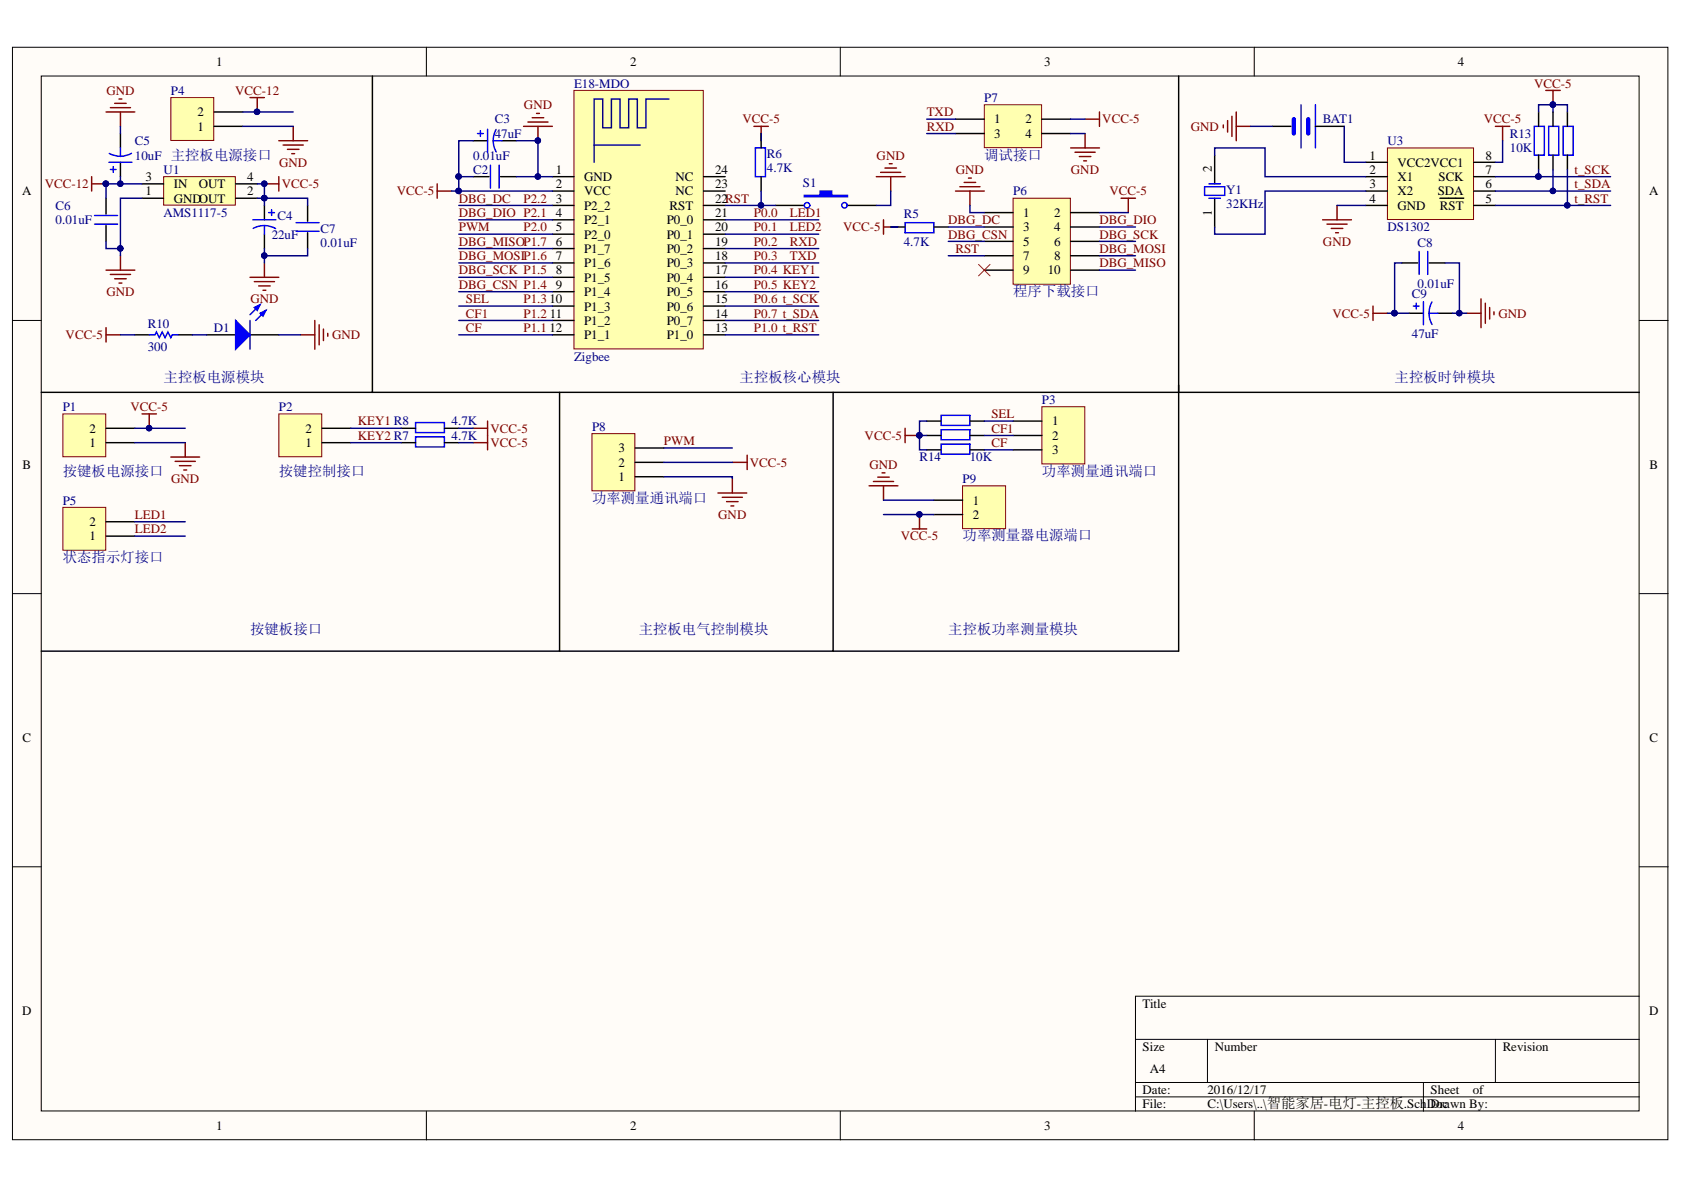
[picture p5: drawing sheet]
<svg xmlns="http://www.w3.org/2000/svg" width="297mm" height="210mm" viewBox="0 0 297 210" stroke-linecap="round" stroke-linejoin="round" font-family="sans-serif">
<defs><g id="words">
<g font-size="2.5" fill="#000080">
<text x="173.6" y="28.1">调试接口</text>
<text x="178.7" y="52.2">程序下载接口</text>
<text x="28.9" y="67.4">主控板电源模块</text>
<text x="130.5" y="67.4">主控板核心模块</text>
<text x="246" y="67.4">主控板时钟模块</text>
<text x="11.1" y="83.9">按键板电源接口</text>
<text x="49.2" y="83.9">按键控制接口</text>
<text x="183.8" y="83.9">功率测量通讯端口</text>
<text x="104.4" y="88.7">功率测量通讯端口</text>
<text x="169.8" y="95.3">功率测量器电源端口</text>
<text x="11.1" y="99.1">状态指示灯接口</text>
<text x="44.1" y="111.8">按键板接口</text>
<text x="112.7" y="111.8">主控板电气控制模块</text>
<text x="167.3" y="111.8">主控板功率测量模块</text>
</g>
<g font-size="2.3">
<text x="38.1" y="11.6">1</text>
<text x="111.1" y="11.6">2</text>
<text x="184.2" y="11.6">3</text>
<text x="257.2" y="11.6">4</text>
<text x="34.8" y="23">1</text>
<text x="34.8" y="20.5">2</text>
<text x="175.4" y="21.8">1</text>
<text x="180.9" y="21.8">2</text>
<text x="175.4" y="24.3">3</text>
<text x="180.9" y="24.3">4</text>
<text x="241.6" y="28.1">1</text>
<text x="246.5" y="29.4">VCC2VCC1</text>
<text x="262" y="28.1">8</text>
<text x="3.9" y="34.5">A</text>
<text x="25.7" y="34.5">1</text>
<text x="25.7" y="31.9">3</text>
<text x="30.6" y="35.7">GNDOUT</text>
<text x="30.6" y="33.2">IN</text>
<text x="35.1" y="33.2">OUT</text>
<text x="43.6" y="34.5">2</text>
<text x="43.6" y="31.9">4</text>
<text x="98" y="30.7">1</text>
<text x="98" y="33.2">2</text>
<text x="98" y="35.7">3</text>
<text x="103" y="31.9">GND</text>
<text x="103" y="34.5">VCC</text>
<text x="119.1" y="34.5">NC</text>
<text x="119.1" y="31.9">NC</text>
<text x="126.1" y="33.2">23</text>
<text x="126.1" y="30.7">24</text>
<text x="126.1" y="35.7">22RST</text>
<text x="213.8" y="30.4" transform="rotate(-90 213.8 30.4)">2</text>
<text x="241.6" y="35.7">4</text>
<text x="241.6" y="33.2">3</text>
<text x="241.6" y="30.7">2</text>
<text x="246.5" y="34.5">X2</text>
<text x="246.5" y="31.9">X1</text>
<text x="253.6" y="34.5">SDA</text>
<text x="253.7" y="31.9">SCK</text>
<text x="262" y="30.7">7</text>
<text x="262" y="33.2">6</text>
<text x="262" y="35.7">5</text>
<text x="290.9" y="34.5">A</text>
<text x="98" y="38.3">4</text>
<text x="98" y="40.8">5</text>
<text x="103" y="37">P2_2</text>
<text x="103" y="39.5">P2_1</text>
<text x="117.6" y="39.5">P0_0</text>
<text x="118.1" y="37">RST</text>
<text x="126.1" y="40.8">20</text>
<text x="126.1" y="38.3">21</text>
<text x="180.5" y="38.3">1</text>
<text x="180.5" y="40.8">3</text>
<text x="185.9" y="38.3">2</text>
<text x="185.9" y="40.8">4</text>
<text x="213.8" y="38.1" transform="rotate(-90 213.8 38.1)">1</text>
<text x="246.5" y="37">GND</text>
<text x="254" y="37">RST</text>
<text x="98" y="43.3">6</text>
<text x="98" y="45.9">7</text>
<text x="103" y="42.1">P2_0</text>
<text x="103" y="44.6">P1_7</text>
<text x="103" y="47.1">P1_6</text>
<text x="117.6" y="47.1">P0_3</text>
<text x="117.6" y="44.6">P0_2</text>
<text x="117.6" y="42.1">P0_1</text>
<text x="126.1" y="45.9">18</text>
<text x="126.1" y="43.3">19</text>
<text x="180.5" y="43.3">5</text>
<text x="180.5" y="45.9">7</text>
<text x="185.9" y="43.3">6</text>
<text x="185.9" y="45.9">8</text>
<text x="96.9" y="53.5">10</text>
<text x="98" y="48.4">8</text>
<text x="98" y="51">9</text>
<text x="103" y="49.7">P1_5</text>
<text x="103" y="52.2">P1_4</text>
<text x="117.6" y="52.2">P0_5</text>
<text x="117.6" y="49.7">P0_4</text>
<text x="126.1" y="53.5">15</text>
<text x="126.1" y="51">16</text>
<text x="126.1" y="48.4">17</text>
<text x="180.5" y="48.4">9</text>
<text x="184.8" y="48.4">10</text>
<text x="96.9" y="58.6">12</text>
<text x="97" y="56">11</text>
<text x="103" y="54.8">P1_3</text>
<text x="103" y="57.3">P1_2</text>
<text x="103" y="59.8">P1_1</text>
<text x="117.6" y="59.8">P1_0</text>
<text x="117.6" y="57.3">P0_7</text>
<text x="117.6" y="54.8">P0_6</text>
<text x="126.1" y="58.6">13</text>
<text x="126.1" y="56">14</text>
<text x="15.8" y="76.3">2</text>
<text x="53.9" y="76.3">2</text>
<text x="185.6" y="75">1</text>
<text x="185.6" y="77.6">2</text>
<text x="4" y="82.7">B</text>
<text x="15.8" y="78.9">1</text>
<text x="53.9" y="78.9">1</text>
<text x="109.1" y="82.3">2</text>
<text x="109.1" y="79.8">3</text>
<text x="185.6" y="80.1">3</text>
<text x="291" y="82.7">B</text>
<text x="109.1" y="84.9">1</text>
<text x="171.6" y="89">1</text>
<text x="15.8" y="95.3">1</text>
<text x="15.8" y="92.8">2</text>
<text x="171.6" y="91.5">2</text>
<text x="4" y="130.9">C</text>
<text x="291" y="130.9">C</text>
<text x="3.9" y="179">D</text>
<text x="201.5" y="177.7">Title</text>
<text x="290.9" y="179">D</text>
<text x="201.5" y="185.4">Size</text>
<text x="214.3" y="185.4">Number</text>
<text x="265.1" y="185.4">Revision</text>
<text x="202.8" y="189.2">A4</text>
<text x="201.5" y="193">Date:</text>
<text x="201.5" y="195.5">File:</text>
<text x="213" y="193">2016/12/17</text>
<text x="213" y="195.5">C:\Users\..\智能家居-电灯-主控板.SchDoc</text>
<text x="252.3" y="193">Sheet</text>
<text x="252.3" y="195.5">Drawn By:</text>
<text x="259.8" y="193">of</text>
<text x="38.1" y="199.3">1</text>
<text x="111.1" y="199.3">2</text>
<text x="184.2" y="199.3">3</text>
<text x="257.2" y="199.3">4</text>
</g>
<g font-size="2.3" fill="#800000">
<text x="18.8" y="16.7">GND</text>
<text x="41.5" y="16.7">VCC-12</text>
<text x="270.6" y="15.4">VCC-5</text>
<text x="92.4" y="19.2">GND</text>
<text x="131" y="21.8">VCC-5</text>
<text x="163.5" y="23">RXD</text>
<text x="163.5" y="20.5">TXD</text>
<text x="194.4" y="21.8">VCC-5</text>
<text x="210" y="23">GND</text>
<text x="261.7" y="21.8">VCC-5</text>
<text x="49.2" y="29.4">GND</text>
<text x="154.6" y="28.1">GND</text>
<text x="7.9" y="33.2">VCC-12</text>
<text x="49.7" y="33.2">VCC-5</text>
<text x="70" y="34.5">VCC-5</text>
<text x="80.9" y="35.7">DBG_DC</text>
<text x="92.3" y="35.7">P2.2</text>
<text x="168.6" y="30.7">GND</text>
<text x="188.9" y="30.7">GND</text>
<text x="195.7" y="34.5">VCC-5</text>
<text x="277.7" y="30.7">t_SCK</text>
<text x="277.7" y="33.2">t_SDA</text>
<text x="277.7" y="35.7">t_RST</text>
<text x="80.9" y="40.8">PWM</text>
<text x="80.9" y="38.3">DBG_DIO P2.1</text>
<text x="92.3" y="40.8">P2.0</text>
<text x="133" y="38.3">P0.0</text>
<text x="133" y="40.8">P0.1</text>
<text x="139.3" y="38.3">LED1</text>
<text x="139.3" y="40.8">LED2</text>
<text x="148.7" y="40.8">VCC-5</text>
<text x="167.3" y="39.5">DBG_DC</text>
<text x="193.9" y="39.5">DBG_DIO</text>
<text x="80.9" y="43.3">DBG_MISOP1.7</text>
<text x="80.9" y="45.9">DBG_MOSIP1.6</text>
<text x="133" y="43.3">P0.2</text>
<text x="133" y="45.9">P0.3</text>
<text x="139.3" y="45.9">TXD</text>
<text x="139.3" y="43.3">RXD</text>
<text x="167.3" y="42.1">DBG_CSN</text>
<text x="168.5" y="44.6">RST</text>
<text x="193.9" y="44.6">DBG_MOSI</text>
<text x="193.9" y="47.1">DBG_MISO</text>
<text x="193.9" y="42.1">DBG_SCK</text>
<text x="233.4" y="43.3">GND</text>
<text x="18.8" y="52.2">GND</text>
<text x="44.2" y="53.5">GND</text>
<text x="80.9" y="48.4">DBG_SCK P1.5</text>
<text x="80.9" y="51">DBG_CSN P1.4</text>
<text x="82.2" y="53.5">SEL</text>
<text x="92.3" y="53.5">P1.3</text>
<text x="133" y="48.4">P0.4 KEY1</text>
<text x="133" y="51">P0.5 KEY2</text>
<text x="133" y="53.5">P0.6 t_SCK</text>
<text x="11.6" y="59.8">VCC-5</text>
<text x="58.6" y="59.8">GND</text>
<text x="82.2" y="56">CF1</text>
<text x="82.2" y="58.6">CF</text>
<text x="92.3" y="56">P1.2</text>
<text x="92.3" y="58.6">P1.1</text>
<text x="133" y="58.6">P1.0 t_RST</text>
<text x="133" y="56">P0.7 t_SDA</text>
<text x="235" y="56">VCC-5</text>
<text x="264.3" y="56">GND</text>
<text x="23" y="72.5">VCC-5</text>
<text x="63.1" y="77.6">KEY2 R7</text>
<text x="63.1" y="75">KEY1 R8</text>
<text x="86.5" y="76.3">VCC-5</text>
<text x="152.5" y="77.6">VCC-5</text>
<text x="174.9" y="73.8">SEL</text>
<text x="174.9" y="76.3">CF1</text>
<text x="86.5" y="78.9">VCC-5</text>
<text x="117.1" y="78.5">PWM</text>
<text x="132.3" y="82.3">VCC-5</text>
<text x="153.4" y="82.7">GND</text>
<text x="174.9" y="78.9">CF</text>
<text x="30.2" y="85.2">GND</text>
<text x="23.8" y="91.5">LED1</text>
<text x="23.8" y="94.1">LED2</text>
<text x="126.7" y="91.5">GND</text>
<text x="158.9" y="95.3">VCC-5</text>
</g>
<g font-size="2.3" fill="#000080">
<text x="30.1" y="16.7">P4</text>
<text x="101.3" y="15.4">E18-MDO</text>
<text x="173.6" y="18">P7</text>
<text x="87.3" y="21.8">C3</text>
<text x="233.3" y="21.8">BAT1</text>
<text x="23.8" y="28.1">10uF 主控板电源接口</text>
<text x="23.8" y="25.6">C5</text>
<text x="83.5" y="28.1">0.01uF</text>
<text x="87.3" y="24.3">47uF</text>
<text x="135.3" y="27.9">R6</text>
<text x="244.7" y="25.6">U3</text>
<text x="266.3" y="24.3">R13</text>
<text x="266.3" y="26.9">10K</text>
<text x="28.9" y="30.7">U1</text>
<text x="83.5" y="30.7">C2</text>
<text x="135.3" y="30.4">4.7K</text>
<text x="141.6" y="33">S1</text>
<text x="178.7" y="34.5">P6</text>
<text x="216.3" y="34.2">Y1</text>
<text x="9.8" y="37">C6</text>
<text x="9.8" y="39.5">0.01uF</text>
<text x="28.9" y="38.3">AMS1117-5</text>
<text x="48.9" y="38.8">C4</text>
<text x="56.5" y="41.1">C7</text>
<text x="159.4" y="38.5">R5</text>
<text x="216.3" y="36.8">32KHz</text>
<text x="244.7" y="40.8">DS1302</text>
<text x="47.9" y="42.1">22uF</text>
<text x="56.5" y="43.6">0.01uF</text>
<text x="159.4" y="43.3">4.7K</text>
<text x="250.1" y="43.6">C8</text>
<text x="249" y="52.5">C9</text>
<text x="250.1" y="50.7">0.01uF</text>
<text x="26.1" y="57.8">R10</text>
<text x="37.7" y="58.6">D1</text>
<text x="249" y="59.6">47uF</text>
<text x="26.1" y="61.9">300</text>
<text x="101.3" y="63.6">Zigbee</text>
<text x="183.8" y="71.2">P3</text>
<text x="11.1" y="72.5">P1</text>
<text x="49.2" y="72.5">P2</text>
<text x="79.7" y="77.6">4.7K</text>
<text x="79.7" y="75">4.7K</text>
<text x="104.4" y="76">P8</text>
<text x="162.2" y="81.4">R14</text>
<text x="171.1" y="81.4">10K</text>
<text x="11.1" y="89">P5</text>
<text x="169.8" y="85.2">P9</text>
</g>
</g></defs>
<g fill="#fffcf8" stroke="#000" stroke-width=".18">
<path d="M2.2 8.3h292v192.7h-292z"/>
<path d="M7.3 13.4h281.8v182.6h-281.8z"/>
</g>
<g fill="none" stroke="#000" stroke-width=".18">
<path d="M75.2 8.3v5.1M148.2 8.3v5.1M221.2 8.3v5.1M2.2 56.5h5.1M289.2 56.5h5M2.2 104.7h5.1M289.2 104.7h5M2.2 152.9h5.1M289.2 152.9h5M289.2 175.7h-88.9v20.3M75.2 196v5.1M148.2 196v5.1"/>
<path d="M200.3 183.3h88.9M200.3 190.9h88.9M200.3 193.5h88.9M213 183.3v7.6M221.2 196v5.1M251.1 190.9v5.1M263.8 183.3v7.6"/>
</g>
<path d="M86.5 29.1v4.1M88 29.1v4.1M73.3 77.1h5.1v1.7h-5.1z" fill="none" stroke="#00f" stroke-width=".25"/>
<path d="M83.5 31.2h2.8M88.3 31.2h2.8M70.8 78.1h2.5M78.4 78.1h2.5" fill="none" stroke="#000" stroke-width=".25"/>
<path d="M83.5 78.1h2.5M86 76.8v2.5" fill="none" stroke="#800000" stroke-width=".25"/>
<path d="M244.7 26.1h15.2v12.6h-15.2z" fill="#ffffb0" stroke="#800000" stroke-width=".18"/>
<g fill="none" stroke="#000" stroke-width=".25">
<path d="M271.4 19.8v2.5M273.9 19.8v2.5M276.5 19.8v2.5M214.3 27.4v5M214.3 35v5M224.4 22.3h3.3M232 22.3h5.1M240.9 28.6h3.8M240.9 31.2h3.8M240.9 33.7h3.8M240.9 36.2h3.8M254 35h4.2"/>
<path d="M260 28.6h3.8M260 31.2h3.8M260 33.7h3.8M260 36.2h3.8M271.4 27.4v2.5M273.9 27.4v2.5M276.5 27.4v2.5M247.3 46.4h2.8M248.5 55.3h2.6M252.1 46.4h2.8M253.6 55.3h2.6"/>
</g>
<g fill="none" stroke="#00f" stroke-width=".25">
<path d="M229.5 18.5v7.6M232 18.5v7.6M212.5 32.9h3.5v1.6h-3.5zM213.2 32.4h2.1M213.2 35h2.1M270.6 22.3h1.8v5.1h-1.8zM273.2 22.3h1.7v5.1h-1.7zM275.7 22.3h1.8v5.1h-1.8zM249.3 54h1M249.8 53.5v1M250.3 44.4v4M251.1 53.2v4.1"/>
<path d="M251.8 44.4v4M252.1 55.3h1.5M252.6 53.3a4 4 0 0 0 0 3.9"/>
</g>
<path d="M228.2 21v2.6M230.8 21v2.6" fill="none" stroke="#00f" stroke-width=".76"/>
<g fill="none" stroke="#800000" stroke-width=".25">
<path d="M218.1 19.8v5M272.7 15.9h2.5M273.9 15.9v2.6M215.8 22v.5M216.5 21.3v2M217.3 20.5v3.6M218.1 22.3h2.5M233.3 38.8h5.1M234.1 39.5h3.5M235.8 36.2v2.6M234.8 40.3h2.1M235.6 41.1h.5"/>
<path d="M242.2 54v2.5M242.2 55.3h2.5M258.7 55.3h2.5M261.2 52.7v5.1M262 53.5v3.5M262.8 54.2v2.1M263.5 55v.5"/>
</g>
<circle cx="273.9" cy="18.5" r=".48" fill="#000080" stroke="#000080" stroke-width=".18"/>
<path d="M11.1 73h7.6v7.6h-7.6z" fill="#ffffb0" stroke="#800000" stroke-width=".18"/>
<path d="M18.7 78.1h5.1M18.7 75.5h5.1" fill="none" stroke="#000" stroke-width=".25"/>
<path d="M25.1 73h2.5M26.3 73v2.5M32.7 78.1v2.5M30.1 80.6h5.1M30.9 81.4h3.6M31.7 82.1h2M32.4 82.9h.5" fill="none" stroke="#800000" stroke-width=".25"/>
<circle cx="26.3" cy="75.5" r=".48" fill="#000080" stroke="#000080" stroke-width=".18"/>
<path d="M49.2 73h7.5v7.6h-7.5z" fill="#ffffb0" stroke="#800000" stroke-width=".18"/>
<path d="M56.8 78.1h5.1M56.8 75.5h5.1" fill="none" stroke="#000" stroke-width=".25"/>
<path d="M11.1 89.5h7.6v7.6h-7.6z" fill="#ffffb0" stroke="#800000" stroke-width=".18"/>
<path d="M18.7 94.6h5.1M18.7 92h5.1" fill="none" stroke="#000" stroke-width=".25"/>
<path d="M101.2 15.9h22.8v45.6h-22.8z" fill="#ffffb0" stroke="#800000" stroke-width=".18"/>
<path d="M118 17.5h-4.1v5h-1.5v-5h-1.5v5h-1.5v-5h-1.6v5h-1.5v-5h-1.5v11.1M104.8 25.6h8.1" fill="none" stroke="#0c0087" stroke-width=".25"/>
<g fill="none" stroke="#000" stroke-width=".25">
<path d="M83.5 24.8h2.5M88.5 24.8h2.6M97.4 31.2h3.8M97.4 33.7h3.8M97.4 36.2h3.8M97.4 38.8h3.8M124.1 31.2h3.8M124.1 33.7h3.8M124.1 36.2h3.8M124.1 38.8h3.8M97.4 41.3h3.8M97.4 43.8h3.8"/>
<path d="M97.4 46.4h3.8M97.4 48.9h3.8M97.4 51.5h3.8M97.4 54h3.8M97.4 56.5h3.8M97.4 59.1h3.8M124.1 41.3h3.8M124.1 43.8h3.8M124.1 46.4h3.8M124.1 48.9h3.8M124.1 51.5h3.8M124.1 54h3.8"/>
<path d="M124.1 56.5h3.8M124.1 59.1h3.8"/>
</g>
<path d="M84.2 23.6h1M84.7 23v1.1M86 22.8v4.1M87 24.8l.2 1.2 .3 .8M87 24.8h1.5M87.5 22.8l-.3 .8-.2 1.2" fill="none" stroke="#00f" stroke-width=".25"/>
<path d="M28.9 31.2h12.6v5h-12.6z" fill="#ffffb0" stroke="#800000" stroke-width=".18"/>
<path d="M21.2 23.6v2.5M21.2 28.6v2.6M25.1 35h3.8M25.1 32.4h3.8M41.6 35h3.8M41.6 32.4h3.8M46.6 36.2v2.6M46.6 41.3v2.5" fill="none" stroke="#000" stroke-width=".25"/>
<path d="M19.2 28.6h4.1M19.5 29.9h1M20 29.4v1M21.2 26.1v1.5M23.2 27a4 4 0 0 1-3.9 .1M44.6 38.8h4.1M46.6 39.8l1.3 .2 .7 .3M46.6 39.8l-1.2 .2-.7 .3M46.6 39.8v1.5M47.4 37.5h1M47.9 37v1" fill="none" stroke="#00f" stroke-width=".25"/>
<g fill="none" stroke="#800000" stroke-width=".25">
<path d="M18.7 19.8h5.1M19.5 19h3.5M20.2 18.2h2.1M21 17.5h.5M21.2 19.8v2.5M16.2 32.4h2.5M16.2 31.2v2.5M46.6 32.4h2.6M49.2 31.2v2.5M18.7 47.6h5.1M19.5 48.4h3.5M20.2 49.2h2.1"/>
<path d="M21 49.9h.5M21.2 45.1v2.5M44.1 48.9h5.1M44.9 49.7h3.5M45.6 50.4h2.1M46.4 51.2h.5M46.6 46.4v2.5"/>
</g>
<g fill="#000080" stroke="#000080" stroke-width=".18">
<circle cx="46.6" cy="32.4" r=".48"/>
<circle cx="18.7" cy="32.4" r=".49"/>
</g>
<path d="M178.7 35h10.1v15.1h-10.1z" fill="#ffffb0" stroke="#800000" stroke-width=".18"/>
<path d="M173.6 37.5h5.1M188.9 37.5h5M157.1 40h2.6M164.7 40h2.6M173.6 40h5.1M173.6 42.6h5.1M173.6 45.1h5.1M173.6 47.6h5.1M188.9 40h5M188.9 42.6h5M188.9 45.1h5M188.9 47.6h5" fill="none" stroke="#000" stroke-width=".25"/>
<path d="M155.8 38.8v2.5M168.5 33.7h5.1M169.3 32.9h3.6M170.1 32.2h2M170.8 31.4h.5M171.1 33.7v2.5M197.7 35h2.6M199 35v2.5M155.8 40h2.6" fill="none" stroke="#800000" stroke-width=".25"/>
<path d="M159.7 39.3h5v1.8h-5z" fill="none" stroke="#00f" stroke-width=".25"/>
<path d="M173.6 18.5h10.1v7.5h-10.1z" fill="#ffffb0" stroke="#800000" stroke-width=".18"/>
<path d="M136.8 36.2h5.1M149.5 36.2h5.1M168.5 21h5.1M168.5 23.6h5.1M183.8 21h5.1M183.8 23.6h5.1" fill="none" stroke="#000" stroke-width=".25"/>
<path d="M141.9 34.5h2.8v-.8h2v.8h2.8v.2h-7.6z" fill-rule="evenodd" fill="#00f"/>
<g fill="none" stroke="#00f" stroke-width=".25">
<path d="M133.2 26.1h1.8v5.1h-1.8zM141.9 34.5h2.8v-.8h2v.8h2.8v.2h-7.6zM73.3 74.5h5.1v1.8h-5.1z"/>
<circle cx="142.4" cy="36.2" r=".48"/>
<circle cx="149" cy="36.2" r=".48"/>
</g>
<path d="M134.3 23.6v2.5M134.3 31.2v2.5M70.8 75.5h2.5M78.4 75.5h2.5" fill="none" stroke="#000" stroke-width=".25"/>
<path d="M133 22.3h2.5M134.3 22.3v2.5M83.5 75.5h2.5M86 74.3v2.5" fill="none" stroke="#800000" stroke-width=".25"/>
<path d="M30.1 17.2h7.6v7.6h-7.6z" fill="#ffffb0" stroke="#800000" stroke-width=".18"/>
<path d="M37.8 19.8h5M37.8 22.3h5M163.5 79.3h2.5M163.5 76.8h2.5M163.5 74.3h2.5M171.1 79.3h2.5M171.1 76.8h2.5M171.1 74.3h2.5" fill="none" stroke="#000" stroke-width=".25"/>
<path d="M44.1 17.2h2.5M45.4 17.2v2.6M49.2 24.8h5.1M49.9 25.6h3.6M50.7 26.3h2M51.5 27.1h.5M51.7 22.3v2.5M159.7 75.5v2.6M159.7 76.8h2.5" fill="none" stroke="#800000" stroke-width=".25"/>
<g fill="#000080" stroke="#000080" stroke-width=".18">
<circle cx="45.3" cy="19.7" r=".49"/>
<circle cx="162.2" cy="76.8" r=".48"/>
</g>
<path d="M166 78.3h5.1v1.8h-5.1zM166 75.8h5.1v1.8h-5.1zM166 73.3h5.1v1.7h-5.1z" fill="none" stroke="#00f" stroke-width=".25"/>
<path d="M183.8 71.7h7.5v10.1h-7.5z" fill="#ffffb0" stroke="#800000" stroke-width=".18"/>
<path d="M178.7 74.3h5.1M178.7 76.8h5.1M178.7 79.3h5.1" fill="none" stroke="#000" stroke-width=".25"/>
<path d="M169.8 85.7h7.6v7.5h-7.6z" fill="#ffffb0" stroke="#800000" stroke-width=".18"/>
<path d="M18.7 35v2.8M18.7 39.8v2.8M54.3 36.2v2.8M23.8 59.1h2.5M31.4 59.1h2.5M36.5 59.1h5.1M44.1 59.1h5.1M54.3 41.1v2.7M164.7 88.2h5.1M164.7 90.8h5.1" fill="none" stroke="#000" stroke-width=".25"/>
<g fill="none" stroke="#800000" stroke-width=".25">
<path d="M77.1 32.4v2.6M77.1 33.7h2.6M92.4 22.3h5M93.1 21.5h3.6M93.9 20.8h2M94.6 20h.5M94.9 22.3v2.5M153.3 85.7h5.1M154.1 84.9h3.5M154.8 84.2h2.1M155.6 83.4h.5M155.8 85.7v2.5"/>
<path d="M160.9 93.3h2.6M162.2 90.8v2.5"/>
</g>
<g fill="#000080" stroke="#000080" stroke-width=".18">
<circle cx="162.2" cy="90.7" r=".48"/>
<circle cx="94.9" cy="24.8" r=".48"/>
</g>
<path d="M16.7 39.5h4M16.7 38h4M52.2 39.3h4.1M26.3 59.1h1l.3-.5 .5 1 .5-1 .5 1 .5-1 .5 1 .3-.5h1M52.2 40.8h4.1" fill="none" stroke="#00f" stroke-width=".25"/>
<path d="M41.6 56.5l2.5 2.6-2.5 2.5z" fill="#00f"/>
<path d="M41.6 56.5l2.5 2.6-2.5 2.5zM45.9 53.7l-1.8 1.8M46.9 54.7l-1.8 1.8" fill="none" stroke="#00f" stroke-width=".25"/>
<path d="M45.9 55.3l1-.6-.5 1.1z" fill="#00f"/>
<path d="M45.9 55.3l1-.6-.5 1.1z" fill="none" stroke="#00f" stroke-width=".25"/>
<path d="M44.9 54.2l1-.5-.5 1z" fill="#00f"/>
<path d="M44.1 56.5v5.1M44.9 54.2l1-.5-.5 1z" fill="none" stroke="#00f" stroke-width=".25"/>
<g fill="none" stroke="#800000" stroke-width=".25">
<path d="M193.9 19.8v2.5M188.9 26.1h5M189.6 26.9h3.6M190.4 27.6h2M191.1 28.4h.5M191.4 21h2.5M191.4 23.6v2.5M263.8 22.3h2.5M265 22.3v2.5M18.7 57.8v2.5M18.7 59.1h2.5M53 59.1h2.5"/>
<path d="M55.5 56.5v5.1M56.3 57.3v3.5M57.1 58v2.1M57.8 58.8v.5M129.3 81.6h2.5M131.8 80.3v2.5"/>
</g>
<path d="M65.7 13.4v55.8h-58.4M207.9 13.4v55.8h-142.2M98.7 69.2v45.7h-91.4M147 69.2v45.7h-48.3M207.9 67.9v47h-60.9M207.9 69.2h81.3" fill="none" stroke="#000" stroke-width=".25"/>
<path d="M172.6 46.6l2 2.1M174.6 46.6l-2 2.1" fill="none" stroke="#f00" stroke-width=".18"/>
<path d="M104.4 76.5h7.6v10.1h-7.6z" fill="#ffffb0" stroke="#800000" stroke-width=".18"/>
<path d="M112 79h5.1M112 84.1h5.1M112 81.6h5.1" fill="none" stroke="#000" stroke-width=".25"/>
<path d="M154.6 31.2h5.1M155.3 30.4h3.6M156.1 29.6h2M156.9 28.9h.5M157.1 31.2v2.5M126.6 87h5.1M127.4 87.7h3.6M128.2 88.5h2M128.9 89.2h.5M129.2 84.4v2.6" fill="none" stroke="#800000" stroke-width=".25"/>
<g fill="none" stroke="#000080" stroke-width=".25">
<path d="M42.8 19.8h8.9M271.4 19.8v-1.3h5.1v1.3M273.9 18.5v1.3M21.2 31.2v1.2h3.9M21.2 22.3v1.3M21.2 32.4h-2.5v2.6M25.1 35h-3.9v10.1M42.8 22.3h8.9M45.4 32.4h1.2v3.8M45.4 35h8.9v1.2M79.7 33.7h17.7M80.9 38.8h16.5"/>
<path d="M80.9 36.2h16.5M83.5 31.2h-2.6v2.5M83.5 24.8h-2.6v6.4M91.1 24.8h3.8v6.4M91.1 31.2h6.3M127.9 36.2h8.9M127.9 38.8h16.5M134.3 23.6v1.2M134.3 33.7v2.5M157.1 33.7v2.5h-2.5M163.5 21h5M163.5 23.6h5"/>
<path d="M171.1 36.2v1.3h2.5M188.9 21h2.5M188.9 23.6h2.5M193.9 37.5h5.1M214.3 27.4v-1.3h8.8v5.1h17.8M220.6 22.3h3.8M235.8 36.2h5.1M237.1 22.3v6.3h3.8M240.9 33.7h-17.8v7.6h-8.8v-1.3M263.8 36.2h20.3M263.8 33.7h20.3M263.8 31.2h20.3"/>
<path d="M265 24.8v3.8h-1.2M271.4 29.9v1.3M273.9 29.9v3.8M276.5 29.9v6.3M18.7 42.6v1.2h2.5M21.2 59.1h2.6M33.9 59.1h2.6M46.6 43.8v2.6M49.2 59.1h3.8M54.3 43.8v1.3h-7.7M80.9 59.1h16.5M80.9 46.4h16.5"/>
<path d="M80.9 51.5h16.5M80.9 54h16.5M80.9 56.5h16.5M80.9 41.3h16.5M80.9 43.8h16.5M80.9 48.9h16.5M127.9 59.1h16.5M127.9 46.4h16.5M127.9 51.5h16.5M127.9 54h16.5M127.9 56.5h16.5M127.9 41.3h16.5"/>
<path d="M127.9 43.8h16.5M127.9 48.9h16.5M157.1 40h1.3M167.3 40h6.3M167.3 42.6h6.3M167.3 45.1h6.3M193.9 40h6.4M193.9 42.6h6.4M193.9 45.1h6.4M193.9 47.6h6.4M244.7 55.3h3.8M247.3 46.4h-1.3v8.9"/>
<path d="M254.9 46.4h2.5v8.9M256.2 55.3h2.5M23.8 75.5h8.9M23.8 78.1h8.9M61.9 78.1h8.9M61.9 75.5h8.9M80.9 78.1h2.6M80.9 75.5h2.6M117.1 79h12.1M162.2 76.8h1.3M163.5 74.3h-1.3v5h1.3M173.6 74.3h5.1"/>
<path d="M173.6 79.3h5.1M173.6 76.8h5.1M23.8 92h8.9M23.8 94.6h8.9M117.1 84.1h12.1v.3M117.1 81.6h12.2M155.8 90.8h8.9M155.8 88.2h8.9"/>
</g>
<g fill="#000080" stroke="#000080" stroke-width=".18">
<circle cx="134.2" cy="36.2" r=".48"/>
<circle cx="257.4" cy="55.2" r=".48"/>
<circle cx="246" cy="55.2" r=".49"/>
<circle cx="276.4" cy="36.2" r=".48"/>
<circle cx="273.9" cy="33.7" r=".48"/>
<circle cx="271.4" cy="31.1" r=".49"/>
<circle cx="273.9" cy="18.5" r=".48"/>
<circle cx="26.3" cy="75.5" r=".48"/>
<circle cx="80.9" cy="31.1" r=".49"/>
<circle cx="80.9" cy="33.7" r=".49"/>
<circle cx="94.9" cy="31.1" r=".48"/>
<circle cx="94.9" cy="24.8" r=".48"/>
<circle cx="21.2" cy="43.8" r=".48"/>
<circle cx="46.6" cy="45.1" r=".48"/>
<circle cx="21.2" cy="32.4" r=".48"/>
<circle cx="18.7" cy="32.4" r=".49"/>
<circle cx="46.6" cy="34.9" r=".48"/>
<circle cx="46.6" cy="32.4" r=".48"/>
<circle cx="45.3" cy="19.7" r=".49"/>
<circle cx="162.2" cy="76.8" r=".48"/>
<circle cx="162.2" cy="90.7" r=".48"/>
</g>
<use href="#words"/>
</svg>
